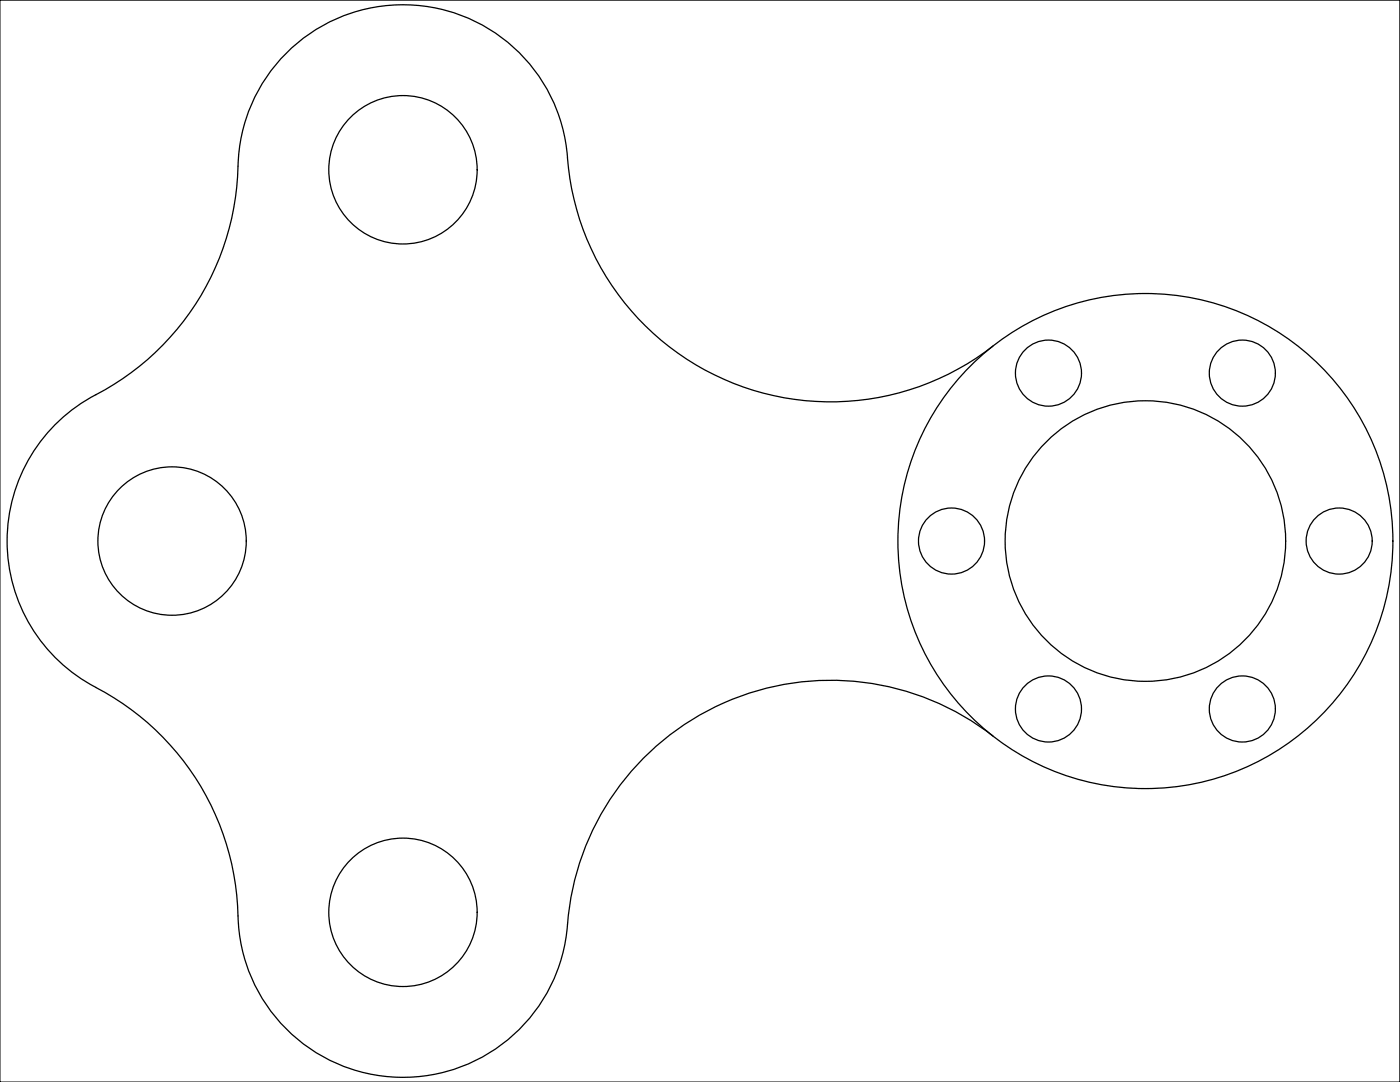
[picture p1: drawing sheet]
<svg xmlns="http://www.w3.org/2000/svg" width="279mm" height="216mm" viewBox="0 0 279 216" stroke-linecap="round" stroke-linejoin="round" font-family="sans-serif">
<!-- layer: 0 -->
<g fill="none" stroke="#000" stroke-width=".25">
<path d="M19.2 78.7a32.9 32.9 0 0 0 0 58.5M198.2 69a52.7 52.7 0 0 1-84.9-37.6 32.9 32.9 0 0 0-33.7-30.4 32.9 32.9 0 0 0-32.1 32.2 52.6 52.6 0 0 1-28.4 45.6M19.1 137.2a52.7 52.7 0 0 1 28.4 45.6 32.9 32.9 0 0 0 32.1 32.2 32.9 32.9 0 0 0 33.7-30.5 52.7 52.7 0 0 1 84.9-37.6"/>
<circle cx="80.4" cy="33.9" r="14.8"/>
<circle cx="209.2" cy="74.5" r="6.6"/>
<circle cx="247.9" cy="74.5" r="6.6"/>
<circle cx="34.3" cy="108" r="14.8"/>
<circle cx="189.9" cy="108" r="6.6"/>
<circle cx="228.6" cy="108" r="49.4"/>
<circle cx="228.6" cy="108" r="28"/>
<circle cx="267.3" cy="108" r="6.6"/>
<circle cx="209.2" cy="141.5" r="6.6"/>
<circle cx="247.9" cy="141.5" r="6.6"/>
<circle cx="80.4" cy="182" r="14.8"/>
</g>
<path d="M0 0h279.4v215.9h-279.4z" fill="none" stroke="#000" stroke-width=".2"/>
</svg>
